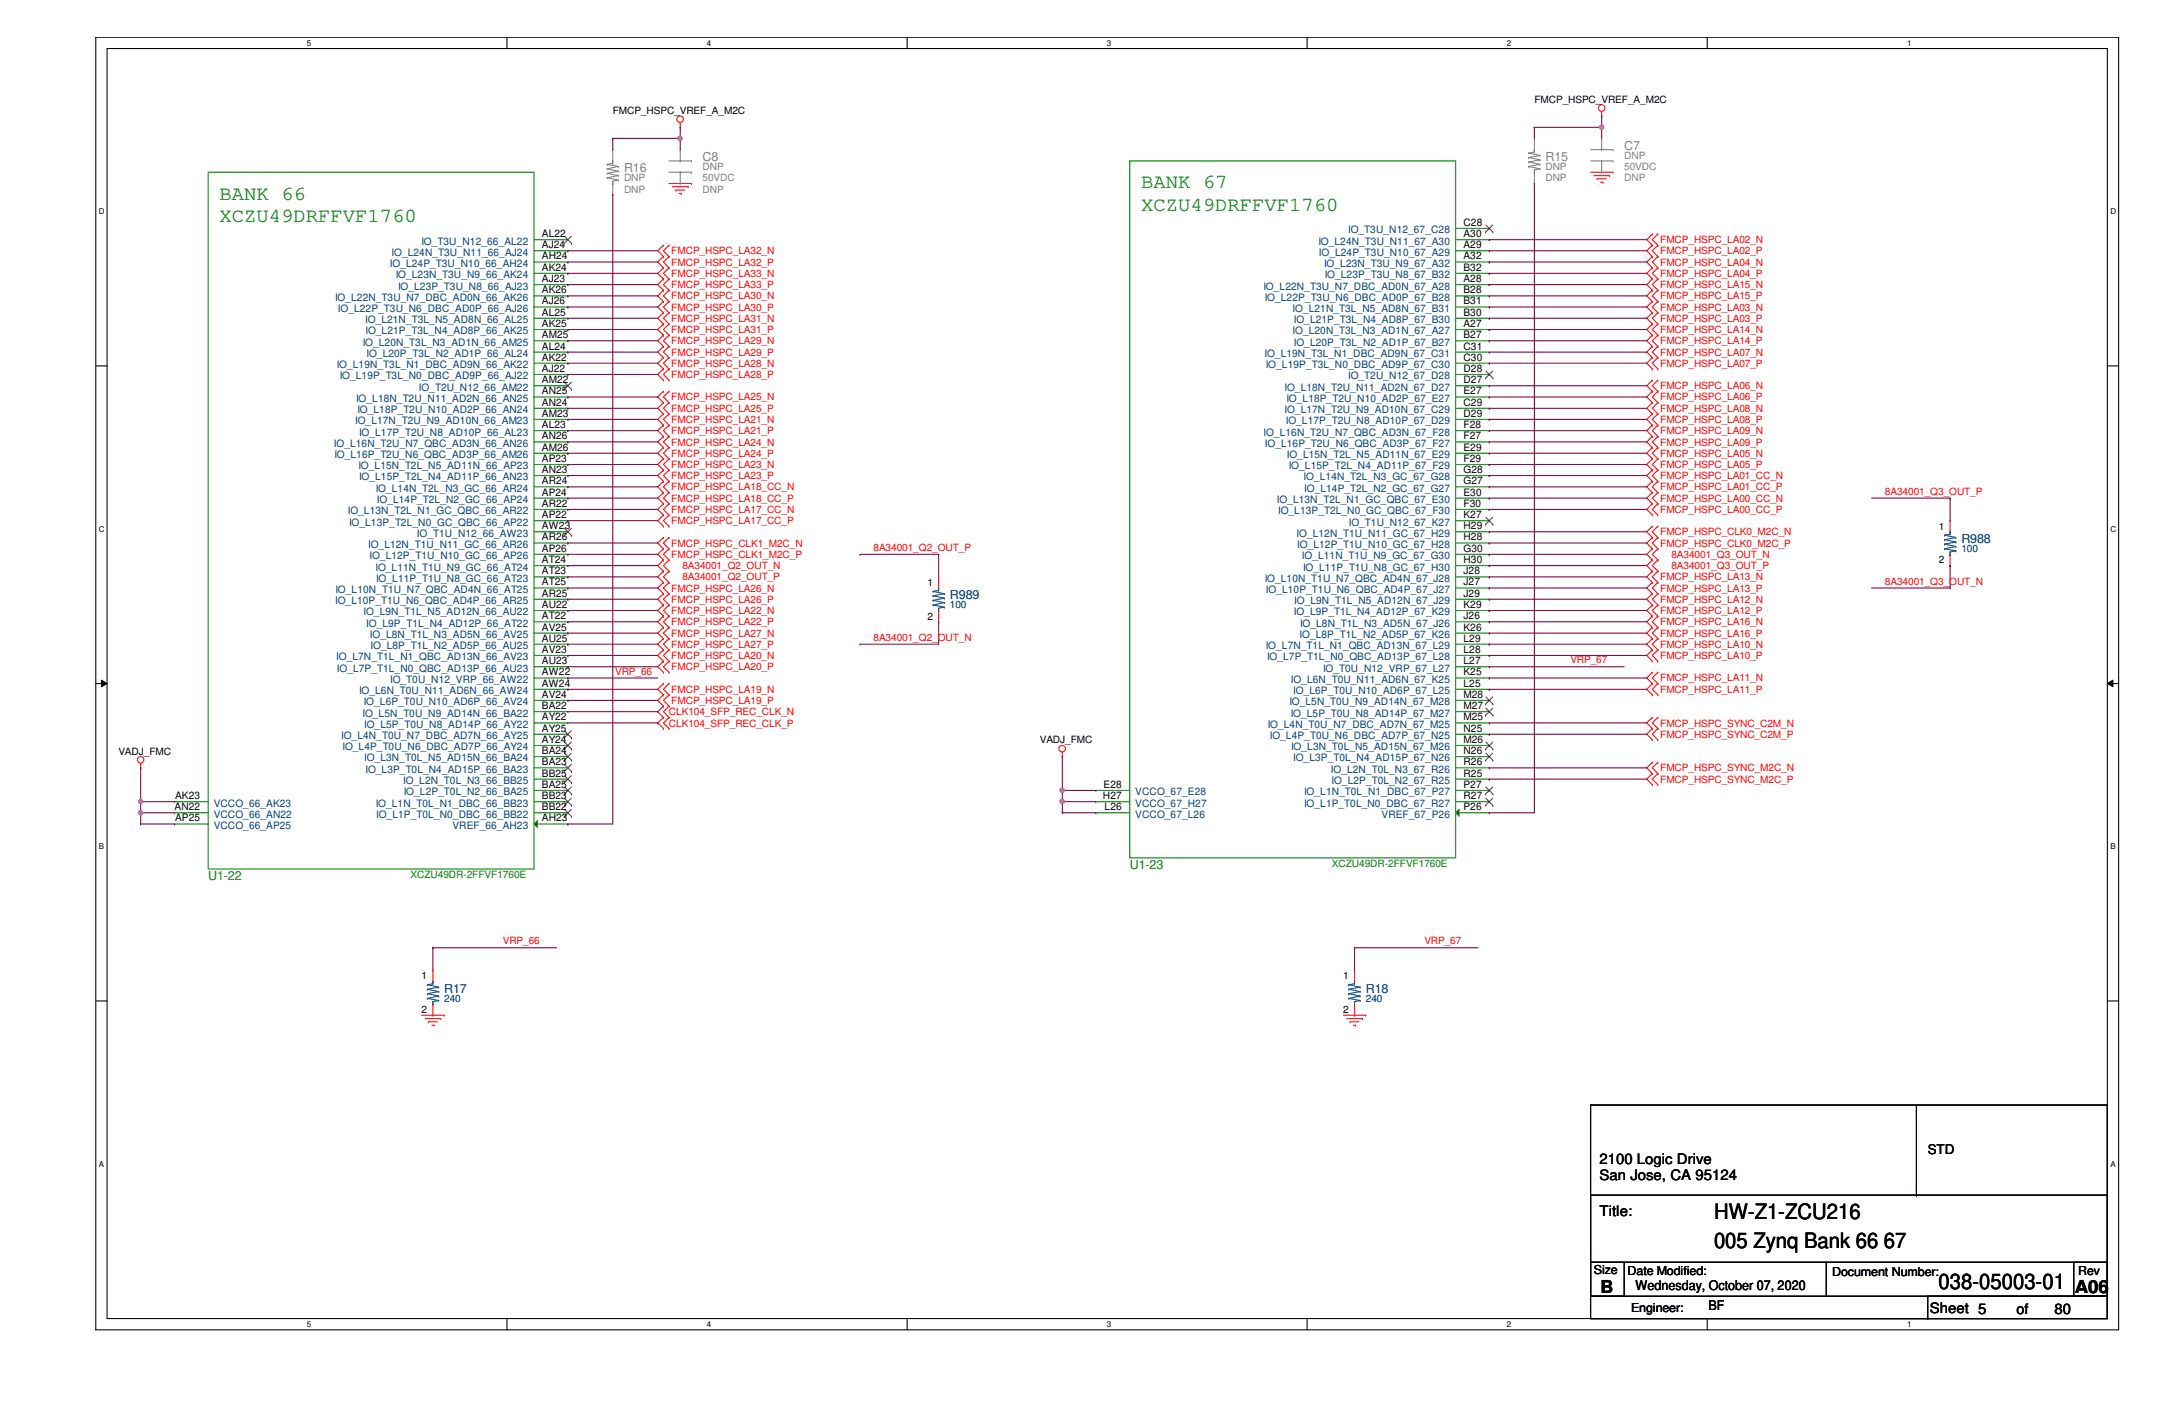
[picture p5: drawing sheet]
<svg xmlns="http://www.w3.org/2000/svg" width="432mm" height="279mm" viewBox="0 0 432 279" stroke-linecap="round" stroke-linejoin="round" font-family="sans-serif">
<defs><g id="words">
<g font-size="4.2">
<text x="340.9" y="242.4">HW-Z1-ZCU216</text>
<text x="340.9" y="248.2">005 Zynq Bank 66 67</text>
<text x="385.6" y="256.4">038-05003-01</text>
</g>
<g font-size="4" fill="#008000">
<text x="43.6" y="39.7">BANK 66</text>
<text x="226.9" y="41.9">XCZU49DRFFVF1760</text>
<text x="226.9" y="37.5">BANK 67</text>
<text x="43.6" y="44.2">XCZU49DRFFVF1760</text>
</g>
<g font-size="3.6">
<text x="318.3" y="257">B</text>
<text x="412.7" y="257">A06</text>
</g>
<g font-size="2.9">
<text x="318.1" y="231.5">2100 Logic Drive</text>
<text x="318.1" y="234.7">San Jose, CA 95124</text>
<text x="318.1" y="241.8">Title:</text>
<text x="383.8" y="261">Sheet 5</text>
<text x="401.1" y="261.2">of</text>
<text x="408.6" y="261.2">80</text>
</g>
<g font-size="2.7">
<text x="383.4" y="229.5">STD</text>
<text x="325.3" y="256.6">Wednesday, October 07, 2020</text>
<text x="339.8" y="260.6">BF</text>
</g>
<g font-size="2.5" fill="#808080">
<text x="323" y="29.8">C7</text>
<text x="124.1" y="34.2">R16</text>
<text x="139.7" y="32">C8</text>
<text x="307.4" y="32">R15</text>
</g>
<g font-size="2.5" fill="#000080">
<text x="390.1" y="108">R988</text>
<text x="188.9" y="119.2">R989</text>
<text x="88.3" y="197.4">R17</text>
<text x="271.7" y="197.4">R18</text>
</g>
<g font-size="2.5" fill="#008000">
<text x="224.7" y="172.8">U1-23</text>
<text x="41.4" y="175">U1-22</text>
</g>
<g font-size="2.5">
<text x="317" y="253.3">Size</text>
<text x="323.7" y="253.5">Date Modified:</text>
<text x="364.4" y="253.7">Document Number:</text>
<text x="413.3" y="253.5">Rev</text>
<text x="324.4" y="260.9">Engineer:</text>
</g>
<g font-size="2">
<text x="121.9" y="22.6">FMCP_HSPC_VREF_A_M2C</text>
<text x="305.2" y="20.4">FMCP_HSPC_VREF_A_M2C</text>
<text x="107.8" y="47.2">AL22</text>
<text x="291.1" y="44.9">C28</text>
<text x="291.1" y="47.2">A30</text>
<text x="107.8" y="49.4">AJ24</text>
<text x="107.8" y="51.6">AH24</text>
<text x="107.8" y="53.8">AK24</text>
<text x="291.1" y="49.4">A29</text>
<text x="291.1" y="51.6">A32</text>
<text x="291.1" y="53.8">B32</text>
<text x="107.8" y="56.1">AJ23</text>
<text x="107.8" y="58.3">AK26</text>
<text x="291.1" y="56.1">A28</text>
<text x="291.1" y="58.3">B28</text>
<text x="107.8" y="60.5">AJ26</text>
<text x="107.8" y="62.8">AL25</text>
<text x="107.8" y="65">AK25</text>
<text x="291.1" y="60.5">B31</text>
<text x="291.1" y="62.8">B30</text>
<text x="291.1" y="65">A27</text>
<text x="107.8" y="67.3">AM25</text>
<text x="107.8" y="69.5">AL24</text>
<text x="107.8" y="71.7">AK22</text>
<text x="291.1" y="67.3">B27</text>
<text x="291.1" y="69.5">C31</text>
<text x="291.1" y="71.7">C30</text>
<text x="107.8" y="74">AJ22</text>
<text x="107.8" y="76.2">AM22</text>
<text x="291.1" y="74">D28</text>
<text x="291.1" y="76.2">D27</text>
<text x="107.8" y="78.4">AN25</text>
<text x="107.8" y="80.7">AN24</text>
<text x="107.8" y="82.9">AM23</text>
<text x="291.1" y="78.4">E27</text>
<text x="291.1" y="80.7">C29</text>
<text x="291.1" y="82.9">D29</text>
<text x="107.8" y="85.1">AL23</text>
<text x="107.8" y="87.4">AN26</text>
<text x="107.8" y="89.6">AM26</text>
<text x="291.1" y="85.1">F28</text>
<text x="291.1" y="87.4">F27</text>
<text x="291.1" y="89.6">E29</text>
<text x="107.8" y="91.9">AP23</text>
<text x="107.8" y="94.1">AN23</text>
<text x="291.1" y="91.9">F29</text>
<text x="291.1" y="94.1">G28</text>
<text x="107.8" y="96.3">AR24</text>
<text x="107.8" y="98.6">AP24</text>
<text x="107.8" y="100.8">AR22</text>
<text x="291.1" y="96.3">G27</text>
<text x="291.1" y="98.6">E30</text>
<text x="291.1" y="100.8">F30</text>
<text x="107.8" y="103">AP22</text>
<text x="107.8" y="105.2">AW23</text>
<text x="107.8" y="107.5">AR26</text>
<text x="291.1" y="103">K27</text>
<text x="291.1" y="105.2">H29</text>
<text x="291.1" y="107.5">H28</text>
<text x="385.6" y="105.4">1</text>
<text x="107.8" y="109.7">AP26</text>
<text x="107.8" y="112">AT24</text>
<text x="291.1" y="109.7">G30</text>
<text x="291.1" y="112">H30</text>
<text x="385.6" y="112.1">2</text>
<text x="107.8" y="114.2">AT23</text>
<text x="107.8" y="116.4">AT25</text>
<text x="107.8" y="118.7">AR25</text>
<text x="184.4" y="116.5">1</text>
<text x="291.1" y="114.2">J28</text>
<text x="291.1" y="116.4">J27</text>
<text x="291.1" y="118.7">J29</text>
<text x="107.8" y="120.9">AU22</text>
<text x="107.8" y="123.1">AT22</text>
<text x="107.8" y="125.4">AV25</text>
<text x="184.4" y="123.2">2</text>
<text x="291.1" y="120.9">K29</text>
<text x="291.1" y="123.1">J26</text>
<text x="291.1" y="125.4">K26</text>
<text x="107.8" y="127.6">AU25</text>
<text x="107.8" y="129.8">AV23</text>
<text x="291.1" y="127.6">L29</text>
<text x="291.1" y="129.8">L28</text>
<text x="107.8" y="132.1">AU23</text>
<text x="107.8" y="134.3">AW22</text>
<text x="107.8" y="136.6">AW24</text>
<text x="291.1" y="132.1">L27</text>
<text x="291.1" y="134.3">K25</text>
<text x="291.1" y="136.6">L25</text>
<text x="107.8" y="138.8">AV24</text>
<text x="107.8" y="141">BA22</text>
<text x="107.8" y="143.3">AY22</text>
<text x="291.1" y="138.8">M28</text>
<text x="291.1" y="141">M27</text>
<text x="291.1" y="143.3">M25</text>
<text x="107.8" y="145.5">AY25</text>
<text x="107.8" y="147.7">AY24</text>
<text x="107.8" y="149.9">BA24</text>
<text x="206.8" y="147.8">VADJ_FMC</text>
<text x="291.1" y="145.5">N25</text>
<text x="291.1" y="147.7">M26</text>
<text x="291.1" y="149.9">N26</text>
<text x="23.5" y="150.1">VADJ_FMC</text>
<text x="107.8" y="152.2">BA23</text>
<text x="107.8" y="154.4">BB25</text>
<text x="291.1" y="152.2">R26</text>
<text x="291.1" y="154.4">R25</text>
<text x="34.7" y="161.1">AN22</text>
<text x="34.8" y="158.9">AK23</text>
<text x="107.8" y="156.7">BA25</text>
<text x="107.8" y="158.9">BB23</text>
<text x="107.8" y="161.1">BB22</text>
<text x="219.4" y="158.9">H27</text>
<text x="219.5" y="156.7">E28</text>
<text x="219.7" y="161.1">L26</text>
<text x="291.1" y="156.7">P27</text>
<text x="291.1" y="158.9">R27</text>
<text x="291.1" y="161.1">P26</text>
<text x="34.8" y="163.4">AP25</text>
<text x="107.8" y="163.4">AH23</text>
<text x="83.9" y="194.8">1</text>
<text x="267.2" y="194.8">1</text>
<text x="83.9" y="201.5">2</text>
<text x="267.2" y="201.5">2</text>
</g>
<g font-size="2" fill="#808080">
<text x="139.7" y="33.8">DNP</text>
<text x="307.4" y="33.8">DNP</text>
<text x="323" y="31.6">DNP</text>
<text x="323" y="33.8">50VDC</text>
<text x="124.1" y="36.1">DNP</text>
<text x="124.1" y="38.3">DNP</text>
<text x="139.7" y="36.1">50VDC</text>
<text x="139.7" y="38.3">DNP</text>
<text x="307.4" y="36.1">DNP</text>
<text x="323" y="36.1">DNP</text>
</g>
<g font-size="2" fill="#004080">
<text x="268.1" y="46.4">IO_T3U_N12_67_C28</text>
<text x="77.6" y="53.1">IO_L24P_T3U_N10_66_AH24</text>
<text x="77.9" y="50.8">IO_L24N_T3U_N11_66_AJ24</text>
<text x="83.8" y="48.6">IO_T3U_N12_66_AL22</text>
<text x="262.2" y="48.6">IO_L24N_T3U_N11_67_A30</text>
<text x="262.3" y="50.8">IO_L24P_T3U_N10_67_A29</text>
<text x="263.4" y="53.1">IO_L23N_T3U_N9_67_A32</text>
<text x="66.6" y="59.8">IO_L22N_T3U_N7_DBC_AD0N_66_AK26</text>
<text x="78.7" y="55.3">IO_L23N_T3U_N9_66_AK24</text>
<text x="79.2" y="57.6">IO_L23P_T3U_N8_66_AJ23</text>
<text x="251.3" y="57.6">IO_L22N_T3U_N7_DBC_AD0N_67_A28</text>
<text x="251.5" y="59.8">IO_L22P_T3U_N6_DBC_AD0P_67_B28</text>
<text x="263.5" y="55.3">IO_L23P_T3U_N8_67_B32</text>
<text x="67.2" y="62">IO_L22P_T3U_N6_DBC_AD0P_66_AJ26</text>
<text x="72.6" y="64.3">IO_L21N_T3L_N5_AD8N_66_AL25</text>
<text x="257.1" y="62">IO_L21N_T3L_N5_AD8N_67_B31</text>
<text x="257.3" y="64.3">IO_L21P_T3L_N4_AD8P_67_B30</text>
<text x="72.1" y="68.7">IO_L20N_T3L_N3_AD1N_66_AM25</text>
<text x="72.7" y="66.5">IO_L21P_T3L_N4_AD8P_66_AK25</text>
<text x="72.9" y="71">IO_L20P_T3L_N2_AD1P_66_AL24</text>
<text x="251.5" y="71">IO_L19N_T3L_N1_DBC_AD9N_67_C31</text>
<text x="257.1" y="66.5">IO_L20N_T3L_N3_AD1N_67_A27</text>
<text x="257.3" y="68.7">IO_L20P_T3L_N2_AD1P_67_B27</text>
<text x="67" y="73.2">IO_L19N_T3L_N1_DBC_AD9N_66_AK22</text>
<text x="67.6" y="75.4">IO_L19P_T3L_N0_DBC_AD9P_66_AJ22</text>
<text x="83.3" y="77.7">IO_T2U_N12_66_AM22</text>
<text x="251.8" y="73.2">IO_L19P_T3L_N0_DBC_AD9P_67_C30</text>
<text x="255.5" y="77.7">IO_L18N_T2U_N11_AD2N_67_D27</text>
<text x="268.1" y="75.4">IO_T2U_N12_67_D28</text>
<text x="70.8" y="79.9">IO_L18N_T2U_N11_AD2N_66_AN25</text>
<text x="71.1" y="82.2">IO_L18P_T2U_N10_AD2P_66_AN24</text>
<text x="255.5" y="82.2">IO_L17N_T2U_N9_AD10N_67_C29</text>
<text x="255.9" y="79.9">IO_L18P_T2U_N10_AD2P_67_E27</text>
<text x="66.4" y="88.9">IO_L16N_T2U_N7_QBC_AD3N_66_AN26</text>
<text x="70.7" y="84.4">IO_L17N_T2U_N9_AD10N_66_AM23</text>
<text x="71.4" y="86.6">IO_L17P_T2U_N8_AD10P_66_AL23</text>
<text x="251.3" y="86.6">IO_L16N_T2U_N7_QBC_AD3N_67_F28</text>
<text x="251.6" y="88.9">IO_L16P_T2U_N6_QBC_AD3P_67_F27</text>
<text x="255.7" y="84.4">IO_L17P_T2U_N8_AD10P_67_D29</text>
<text x="66.5" y="91.1">IO_L16P_T2U_N6_QBC_AD3P_66_AM26</text>
<text x="71.3" y="93.3">IO_L15N_T2L_N5_AD11N_66_AP23</text>
<text x="71.4" y="95.5">IO_L15P_T2L_N4_AD11P_66_AN23</text>
<text x="255.9" y="91.1">IO_L15N_T2L_N5_AD11N_67_E29</text>
<text x="256.3" y="93.3">IO_L15P_T2L_N4_AD11P_67_F29</text>
<text x="259.3" y="95.5">IO_L14N_T2L_N3_GC_67_G28</text>
<text x="74.7" y="97.8">IO_L14N_T2L_N3_GC_66_AR24</text>
<text x="75" y="100">IO_L14P_T2L_N2_GC_66_AP24</text>
<text x="254" y="100">IO_L13N_T2L_N1_GC_QBC_67_E30</text>
<text x="259.4" y="97.8">IO_L14P_T2L_N2_GC_67_G27</text>
<text x="69.2" y="102.3">IO_L13N_T2L_N1_GC_QBC_66_AR22</text>
<text x="69.4" y="104.5">IO_L13P_T2L_N0_GC_QBC_66_AP22</text>
<text x="82.9" y="106.7">IO_T1U_N12_66_AW23</text>
<text x="254.2" y="102.3">IO_L13P_T2L_N0_GC_QBC_67_F30</text>
<text x="257.9" y="106.7">IO_L12N_T1U_N11_GC_67_H29</text>
<text x="268.3" y="104.5">IO_T1U_N12_67_K27</text>
<text x="73.2" y="109">IO_L12N_T1U_N11_GC_66_AR26</text>
<text x="73.5" y="111.2">IO_L12P_T1U_N10_GC_66_AP26</text>
<text x="74.7" y="113.5">IO_L11N_T1U_N9_GC_66_AT24</text>
<text x="258" y="109">IO_L12P_T1U_N10_GC_67_H28</text>
<text x="259" y="111.2">IO_L11N_T1U_N9_GC_67_G30</text>
<text x="259.2" y="113.5">IO_L11P_T1U_N8_GC_67_H30</text>
<text x="66.7" y="117.9">IO_L10N_T1U_N7_QBC_AD4N_66_AT25</text>
<text x="74.8" y="115.7">IO_L11P_T1U_N8_GC_66_AT23</text>
<text x="251.5" y="115.7">IO_L10N_T1U_N7_QBC_AD4N_67_J28</text>
<text x="251.8" y="117.9">IO_L10P_T1U_N6_QBC_AD4P_67_J27</text>
<text x="66.7" y="120.1">IO_L10P_T1U_N6_QBC_AD4P_66_AR25</text>
<text x="72.3" y="122.4">IO_L9N_T1L_N5_AD12N_66_AU22</text>
<text x="72.9" y="124.6">IO_L9P_T1L_N4_AD12P_66_AT22</text>
<text x="257.3" y="122.4">IO_L9P_T1L_N4_AD12P_67_K29</text>
<text x="257.4" y="120.1">IO_L9N_T1L_N5_AD12N_67_J29</text>
<text x="258.6" y="124.6">IO_L8N_T1L_N3_AD5N_67_J26</text>
<text x="66.9" y="131.3">IO_L7N_T1L_N1_QBC_AD13N_66_AV23</text>
<text x="73.6" y="126.9">IO_L8N_T1L_N3_AD5N_66_AV25</text>
<text x="73.7" y="129.1">IO_L8P_T1L_N2_AD5P_66_AU25</text>
<text x="251.8" y="129.1">IO_L7N_T1L_N1_QBC_AD13N_67_L29</text>
<text x="252" y="131.3">IO_L7P_T1L_N0_QBC_AD13P_67_L28</text>
<text x="258.5" y="126.9">IO_L8P_T1L_N2_AD5P_67_K26</text>
<text x="67" y="133.6">IO_L7P_T1L_N0_QBC_AD13P_66_AU23</text>
<text x="77.6" y="135.8">IO_T0U_N12_VRP_66_AW22</text>
<text x="256.8" y="135.8">IO_L6N_T0U_N11_AD6N_67_K25</text>
<text x="263.1" y="133.6">IO_T0U_N12_VRP_67_L27</text>
<text x="71.4" y="138">IO_L6N_T0U_N11_AD6N_66_AW24</text>
<text x="72.1" y="142.5">IO_L5N_T0U_N9_AD14N_66_BA22</text>
<text x="72.3" y="140.2">IO_L6P_T0U_N10_AD6P_66_AV24</text>
<text x="256.5" y="140.2">IO_L5N_T0U_N9_AD14N_67_M28</text>
<text x="256.7" y="142.5">IO_L5P_T0U_N8_AD14P_67_M27</text>
<text x="257.2" y="138">IO_L6P_T0U_N10_AD6P_67_L25</text>
<text x="67.9" y="147">IO_L4N_T0U_N7_DBC_AD7N_66_AY25</text>
<text x="68.1" y="149.2">IO_L4P_T0U_N6_DBC_AD7P_66_AY24</text>
<text x="72.4" y="144.7">IO_L5P_T0U_N8_AD14P_66_AY22</text>
<text x="252.1" y="144.7">IO_L4N_T0U_N7_DBC_AD7N_67_M25</text>
<text x="252.6" y="147">IO_L4P_T0U_N6_DBC_AD7P_67_N25</text>
<text x="256.8" y="149.2">IO_L3N_T0L_N5_AD15N_67_M26</text>
<text x="72.4" y="151.4">IO_L3N_T0L_N5_AD15N_66_BA24</text>
<text x="72.7" y="153.7">IO_L3P_T0L_N4_AD15P_66_BA23</text>
<text x="80.2" y="155.9">IO_L2N_T0L_N3_66_BB25</text>
<text x="257.2" y="151.4">IO_L3P_T0L_N4_AD15P_67_N26</text>
<text x="264.7" y="153.7">IO_L2N_T0L_N3_67_R26</text>
<text x="264.8" y="155.9">IO_L2P_T0L_N2_67_R25</text>
<text x="42.5" y="160.4">VCCO_66_AK23</text>
<text x="74.7" y="160.4">IO_L1N_T0L_N1_DBC_66_BB23</text>
<text x="80.3" y="158.2">IO_L2P_T0L_N2_66_BA25</text>
<text x="225.8" y="158.2">VCCO_67_E28</text>
<text x="225.8" y="160.4">VCCO_67_H27</text>
<text x="259.4" y="158.2">IO_L1N_T0L_N1_DBC_67_P27</text>
<text x="259.4" y="160.4">IO_L1P_T0L_N0_DBC_67_R27</text>
<text x="42.5" y="162.6">VCCO_66_AN22</text>
<text x="42.5" y="164.8">VCCO_66_AP25</text>
<text x="74.8" y="162.6">IO_L1P_T0L_N0_DBC_66_BB22</text>
<text x="90" y="164.8">VREF_66_AH23</text>
<text x="225.8" y="162.6">VCCO_67_L26</text>
<text x="274.8" y="162.6">VREF_67_P26</text>
</g>
<g font-size="2" fill="#f00">
<text x="133.5" y="52.8">FMCP_HSPC_LA32_P</text>
<text x="133.5" y="50.6">FMCP_HSPC_LA32_N</text>
<text x="330.2" y="48.3">FMCP_HSPC_LA02_N</text>
<text x="330.2" y="50.6">FMCP_HSPC_LA02_P</text>
<text x="330.2" y="52.8">FMCP_HSPC_LA04_N</text>
<text x="133.5" y="59.5">FMCP_HSPC_LA30_N</text>
<text x="133.5" y="57.3">FMCP_HSPC_LA33_P</text>
<text x="133.5" y="55.1">FMCP_HSPC_LA33_N</text>
<text x="330.2" y="55.1">FMCP_HSPC_LA04_P</text>
<text x="330.2" y="57.3">FMCP_HSPC_LA15_N</text>
<text x="330.2" y="59.5">FMCP_HSPC_LA15_P</text>
<text x="133.5" y="64">FMCP_HSPC_LA31_N</text>
<text x="133.5" y="61.8">FMCP_HSPC_LA30_P</text>
<text x="330.2" y="61.8">FMCP_HSPC_LA03_N</text>
<text x="330.2" y="64">FMCP_HSPC_LA03_P</text>
<text x="133.5" y="70.7">FMCP_HSPC_LA29_P</text>
<text x="133.5" y="68.5">FMCP_HSPC_LA29_N</text>
<text x="133.5" y="66.3">FMCP_HSPC_LA31_P</text>
<text x="330.2" y="66.3">FMCP_HSPC_LA14_N</text>
<text x="330.2" y="68.5">FMCP_HSPC_LA14_P</text>
<text x="330.2" y="70.7">FMCP_HSPC_LA07_N</text>
<text x="133.5" y="72.9">FMCP_HSPC_LA28_N</text>
<text x="133.5" y="75.2">FMCP_HSPC_LA28_P</text>
<text x="330.2" y="72.9">FMCP_HSPC_LA07_P</text>
<text x="330.2" y="77.4">FMCP_HSPC_LA06_N</text>
<text x="133.5" y="81.9">FMCP_HSPC_LA25_P</text>
<text x="133.5" y="79.6">FMCP_HSPC_LA25_N</text>
<text x="330.2" y="79.6">FMCP_HSPC_LA06_P</text>
<text x="330.2" y="81.9">FMCP_HSPC_LA08_N</text>
<text x="133.5" y="84.1">FMCP_HSPC_LA21_N</text>
<text x="133.5" y="88.6">FMCP_HSPC_LA24_N</text>
<text x="133.5" y="86.4">FMCP_HSPC_LA21_P</text>
<text x="330.2" y="84.1">FMCP_HSPC_LA08_P</text>
<text x="330.2" y="86.4">FMCP_HSPC_LA09_N</text>
<text x="330.2" y="88.6">FMCP_HSPC_LA09_P</text>
<text x="133.5" y="95.3">FMCP_HSPC_LA23_P</text>
<text x="133.5" y="93">FMCP_HSPC_LA23_N</text>
<text x="133.5" y="90.8">FMCP_HSPC_LA24_P</text>
<text x="330.2" y="90.8">FMCP_HSPC_LA05_N</text>
<text x="330.2" y="93">FMCP_HSPC_LA05_P</text>
<text x="330.2" y="95.3">FMCP_HSPC_LA01_CC_N</text>
<text x="133.5" y="102">FMCP_HSPC_LA17_CC_N</text>
<text x="133.5" y="97.5">FMCP_HSPC_LA18_CC_N</text>
<text x="133.5" y="99.8">FMCP_HSPC_LA18_CC_P</text>
<text x="330.2" y="99.8">FMCP_HSPC_LA00_CC_N</text>
<text x="330.2" y="102">FMCP_HSPC_LA00_CC_P</text>
<text x="330.2" y="97.5">FMCP_HSPC_LA01_CC_P</text>
<text x="374.9" y="98.4">8A34001_Q3_OUT_P</text>
<text x="133.5" y="104.2">FMCP_HSPC_LA17_CC_P</text>
<text x="330.2" y="106.5">FMCP_HSPC_CLK0_M2C_N</text>
<text x="133.5" y="108.7">FMCP_HSPC_CLK1_M2C_N</text>
<text x="133.5" y="111">FMCP_HSPC_CLK1_M2C_P</text>
<text x="135.7" y="113.2">8A34001_Q2_OUT_N</text>
<text x="173.7" y="109.6">8A34001_Q2_OUT_P</text>
<text x="330.2" y="108.7">FMCP_HSPC_CLK0_M2C_P</text>
<text x="332.4" y="113.2">8A34001_Q3_OUT_P</text>
<text x="332.4" y="111">8A34001_Q3_OUT_N</text>
<text x="133.5" y="117.6">FMCP_HSPC_LA26_N</text>
<text x="133.5" y="119.9">FMCP_HSPC_LA26_P</text>
<text x="135.7" y="115.4">8A34001_Q2_OUT_P</text>
<text x="330.2" y="115.4">FMCP_HSPC_LA13_N</text>
<text x="330.2" y="117.6">FMCP_HSPC_LA13_P</text>
<text x="330.2" y="119.9">FMCP_HSPC_LA12_N</text>
<text x="374.9" y="116.2">8A34001_Q3_OUT_N</text>
<text x="133.5" y="122.1">FMCP_HSPC_LA22_N</text>
<text x="133.5" y="124.3">FMCP_HSPC_LA22_P</text>
<text x="330.2" y="122.1">FMCP_HSPC_LA12_P</text>
<text x="330.2" y="124.3">FMCP_HSPC_LA16_N</text>
<text x="133.5" y="128.8">FMCP_HSPC_LA27_P</text>
<text x="133.5" y="126.6">FMCP_HSPC_LA27_N</text>
<text x="133.5" y="131.1">FMCP_HSPC_LA20_N</text>
<text x="173.7" y="127.4">8A34001_Q2_OUT_N</text>
<text x="312.3" y="131.9">VRP_67</text>
<text x="330.2" y="126.6">FMCP_HSPC_LA16_P</text>
<text x="330.2" y="128.8">FMCP_HSPC_LA10_N</text>
<text x="330.2" y="131.1">FMCP_HSPC_LA10_P</text>
<text x="122.3" y="134.2">VRP_66</text>
<text x="133.5" y="137.8">FMCP_HSPC_LA19_N</text>
<text x="133.5" y="133.3">FMCP_HSPC_LA20_P</text>
<text x="330.2" y="135.5">FMCP_HSPC_LA11_N</text>
<text x="330.2" y="137.8">FMCP_HSPC_LA11_P</text>
<text x="133.1" y="142.2">CLK104_SFP_REC_CLK_N</text>
<text x="133.5" y="140">FMCP_HSPC_LA19_P</text>
<text x="133.1" y="144.5">CLK104_SFP_REC_CLK_P</text>
<text x="330.2" y="144.5">FMCP_HSPC_SYNC_C2M_N</text>
<text x="330.2" y="146.7">FMCP_HSPC_SYNC_C2M_P</text>
<text x="330.2" y="153.4">FMCP_HSPC_SYNC_M2C_N</text>
<text x="330.2" y="155.7">FMCP_HSPC_SYNC_M2C_P</text>
<text x="100" y="187.8">VRP_66</text>
<text x="283.3" y="187.8">VRP_67</text>
</g>
<g font-size="2" fill="#000080">
<text x="390.1" y="109.8">100</text>
<text x="188.9" y="121">100</text>
<text x="88.3" y="199.2">240</text>
<text x="271.7" y="199.2">240</text>
</g>
<g font-size="2" fill="#008000">
<text x="264.9" y="172.4">XCZU49DR-2FFVF1760E</text>
<text x="81.7" y="174.6">XCZU49DR-2FFVF1760E</text>
</g>
<g font-size="1.6">
<text x="61" y="9.1">5</text>
<text x="140.6" y="9.1">4</text>
<text x="220.2" y="9.1">3</text>
<text x="299.7" y="9.1">2</text>
<text x="379.3" y="9.1">1</text>
<text x="19.6" y="42.6">D</text>
<text x="419.7" y="42.6">D</text>
<text x="19.6" y="105.7">C</text>
<text x="419.7" y="105.7">C</text>
<text x="19.6" y="168.9">B</text>
<text x="419.7" y="168.9">B</text>
<text x="19.6" y="232">A</text>
<text x="419.7" y="232">A</text>
<text x="61" y="263.9">5</text>
<text x="140.6" y="263.9">4</text>
<text x="220.2" y="263.9">3</text>
<text x="299.7" y="263.9">2</text>
<text x="379.3" y="263.9">1</text>
</g>
</g></defs>
<path d="M19.1 7.4h402.3v257.1h-402.3zM21.3 9.7h397.8v252.5h-397.8z" fill="none" stroke="#000" stroke-width=".21"/>
<g fill="#fff">
<path d="M61 7.7h.9v1.7h-.9z"/>
<path d="M61 262.5h.9v1.7h-.9z"/>
</g>
<path d="M100.8 7.4v2.3M100.8 262.2v2.3" fill="none" stroke="#000" stroke-width=".21"/>
<g fill="#fff">
<path d="M140.6 7.7h.9v1.7h-.9z"/>
<path d="M140.6 262.5h.9v1.7h-.9z"/>
</g>
<path d="M180.4 7.4v2.3M180.4 262.2v2.3" fill="none" stroke="#000" stroke-width=".21"/>
<g fill="#fff">
<path d="M220.2 7.7h.9v1.7h-.9z"/>
<path d="M220.2 262.5h.9v1.7h-.9z"/>
</g>
<path d="M260 7.4v2.3M260 262.2v2.3" fill="none" stroke="#000" stroke-width=".21"/>
<g fill="#fff">
<path d="M299.7 7.7h.9v1.7h-.9z"/>
<path d="M299.7 262.5h.9v1.7h-.9z"/>
</g>
<path d="M339.6 7.4v2.3M339.6 262.2v2.3" fill="none" stroke="#000" stroke-width=".21"/>
<g fill="#fff">
<path d="M379.3 7.7h.9v1.7h-.9z"/>
<path d="M379.3 262.5h.9v1.7h-.9z"/>
<path d="M19.6 41.2h1.2v1.8h-1.2z"/>
<path d="M419.7 41.2h1.2v1.8h-1.2z"/>
<path d="M19.6 104.3h1.2v1.8h-1.2z"/>
<path d="M419.7 104.3h1.2v1.8h-1.2z"/>
</g>
<path d="M19.1 72.8h2.2M419.1 72.8h2.3" fill="none" stroke="#000" stroke-width=".21"/>
<g fill="#fff">
<path d="M19.6 167.5h1.1v1.7h-1.1z"/>
<path d="M419.7 167.5h1.1v1.7h-1.1z"/>
</g>
<path d="M19.1 135.9h2.2M419.1 135.9h2.3" fill="none" stroke="#000" stroke-width=".21"/>
<path d="M20.2 135.3l1.1 .6-1.1 .7zM419.1 135.9l1.1-.6v1.3z" fill="#000"/>
<path d="M20.2 135.3l1.1 .6-1.1 .7zM419.1 135.9l1.1-.6v1.3z" fill="none" stroke="#000" stroke-width=".2"/>
<g fill="#fff">
<path d="M19.6 230.6h1.1v1.8h-1.1z"/>
<path d="M419.7 230.6h1.1v1.8h-1.1z"/>
</g>
<g fill="none" stroke="#000" stroke-width=".21">
<path d="M19.1 199.1h2.2M419.1 199.1h2.3M316.4 219.8h102.7v42.4h-102.7zM381.2 219.8v17.9M316.4 237.7h102.7v13.3h-102.7zM381.2 237.7h.1M316.4 251h46.9v6.8h-46.9zM316.4 251h6.6v6.8h-6.6zM363.3 251h55.8v6.8h-55.8zM383.4 257.8h35.7v4.4h-35.7zM412.5 251h6.6v6.8h-6.6zM316.4 262.2h67"/>
<path d="M383.4 262.2h.1"/>
</g>
<g fill="none" stroke="#f00" stroke-width=".21">
<path d="M133.1 36.5h4.4M133.7 37.1h3.2M134.4 37.8h.1M134.4 37.8h1.8M135.1 38.5h.4M135.3 25.3h.1M135.3 24.4v.9M135.5 38.5h.1M136.9 37.1h.1M137.5 36.5h.1M316.4 34.2h4.4M317 34.9h3.1"/>
<path d="M317.7 35.6h.1M317.7 35.6h1.8M318.3 36.2h.5M318.6 23.1h.1M318.6 22.2v.9M318.8 36.2h.1M320.1 34.9h.1M320.8 34.2h.1M132 59.9h.1M132 57.7h.1M132 55.5h.1M132 53.3h.1"/>
<path d="M132 51h.1M132 48.8h.1M132 59.9l-1.2 1.1 1.2 1.2M132 57.7l-1.2 1.1 1.2 1.1M132 55.5l-1.2 1.1 1.2 1.1M132 53.3l-1.2 1.1 1.2 1.1M132 51l-1.2 1.1 1.2 1.2M132 48.8l-1.2 1.1 1.2 1.1M133.1 59.9h.1M133.1 57.7h.1M133.1 55.5h.1M133.1 53.3h.1"/>
<path d="M133.1 51h.1M133.1 48.8h.1M133.1 59.9l-1.1 1.1 1.1 1.2M133.1 57.7l-1.1 1.1 1.1 1.1M133.1 55.5l-1.1 1.1 1.1 1.1M133.1 53.3l-1.1 1.1 1.1 1.1M133.1 51l-1.1 1.1 1.1 1.2M133.1 48.8l-1.1 1.1 1.1 1.1M328.6 46.5h.1M328.6 48.8h.1M328.6 51h.1M328.6 53.3h.1"/>
<path d="M328.6 55.5h.1M328.6 57.7h.1M328.6 59.9h.1M328.6 46.5l-1.1 1.2 1.1 1.1M328.6 48.8l-1.1 1.1 1.1 1.1M328.6 51l-1.1 1.1 1.1 1.2M328.6 53.3l-1.1 1.1 1.1 1.1M328.6 55.5l-1.1 1.1 1.1 1.1M328.6 57.7l-1.1 1.1 1.1 1.1M328.6 59.9l-1.1 1.1 1.1 1.2M329.7 48.8h.1M329.7 46.5h.1"/>
<path d="M329.7 51h.1M329.7 53.3h.1M329.7 55.5h.1M329.7 57.7h.1M329.7 59.9h.1M329.7 46.5l-1.1 1.2 1.1 1.1M329.7 48.8l-1.1 1.1 1.1 1.1M329.7 51l-1.1 1.1 1.1 1.2M329.7 53.3l-1.1 1.1 1.1 1.1M329.7 55.5l-1.1 1.1 1.1 1.1M329.7 57.7l-1.1 1.1 1.1 1.1M329.7 59.9l-1.1 1.1 1.1 1.2"/>
<path d="M132 77.8h.1M132 71.1h.1M132 73.4h.1M132 75.6h.1M132 68.9h.1M132 66.6h.1M132 64.4h.1M132 62.2h.1M132 77.8l-1.2 1.2 1.2 1.1M132 71.1l-1.2 1.1 1.2 1.2M132 73.4l-1.2 1.1 1.2 1.1M132 68.9l-1.2 1.1 1.2 1.1"/>
<path d="M132 66.6l-1.2 1.2 1.2 1.1M132 64.4l-1.2 1.1 1.2 1.1M132 62.2l-1.2 1.1 1.2 1.1M133.1 77.8h.1M133.1 73.4h.1M133.1 71.1h.1M133.1 75.6h.1M133.1 68.9h.1M133.1 66.6h.1M133.1 64.4h.1M133.1 62.2h.1M133.1 77.8l-1.1 1.2 1.1 1.1"/>
<path d="M133.1 71.1l-1.1 1.1 1.1 1.2M133.1 73.4l-1.1 1.1 1.1 1.1M133.1 68.9l-1.1 1.1 1.1 1.1M133.1 66.6l-1.1 1.2 1.1 1.1M133.1 64.4l-1.1 1.1 1.1 1.1M133.1 62.2l-1.1 1.1 1.1 1.1M328.6 62.2h.1M328.6 64.4h.1M328.6 66.6h.1M328.6 68.9h.1M328.6 71.1h.1M328.6 73.4h.1"/>
<path d="M328.6 75.6h.1M328.6 77.8h.1M328.6 62.2l-1.1 1.1 1.1 1.1M328.6 64.4l-1.1 1.1 1.1 1.1M328.6 66.6l-1.1 1.2 1.1 1.1M328.6 68.9l-1.1 1.1 1.1 1.1M328.6 71.1l-1.1 1.1 1.1 1.2M328.6 75.6l-1.1 1.1 1.1 1.1M328.6 77.8l-1.1 1.2 1.1 1.1M329.7 62.2h.1M329.7 64.4h.1M329.7 66.6h.1"/>
<path d="M329.7 68.9h.1M329.7 71.1h.1M329.7 73.4h.1M329.7 77.8h.1M329.7 75.6h.1M329.7 62.2l-1.1 1.1 1.1 1.1M329.7 64.4l-1.1 1.1 1.1 1.1M329.7 66.6l-1.1 1.2 1.1 1.1M329.7 68.9l-1.1 1.1 1.1 1.1M329.7 71.1l-1.1 1.1 1.1 1.2M329.7 75.6l-1.1 1.1 1.1 1.1M329.7 77.8l-1.1 1.2 1.1 1.1"/>
<path d="M132 82.3h.1M132 84.5h.1M132 86.8h.1M132 89h.1M132 93.5h.1M132 95.7h.1M132 91.2h.1M132 80.1h.1M132 98h.1M132 82.3l-1.2 1.1 1.2 1.1M132 86.8l-1.2 1.1 1.2 1.1M132 93.5l-1.2 1.1 1.2 1.1"/>
<path d="M132 91.2l-1.2 1.2 1.2 1.1M132 80.1l-1.2 1.1 1.2 1.1M132 89l-1.2 1.1 1.2 1.1M132 84.5l-1.2 1.1 1.2 1.2M132 95.7l-1.2 1.1 1.2 1.2M132 98l-1.2 1.1 1.2 1.1M133.1 84.5h.1M133.1 82.3h.1M133.1 89h.1M133.1 86.8h.1M133.1 95.7h.1M133.1 93.5h.1"/>
<path d="M133.1 91.2h.1M133.1 80.1h.1M133.1 98h.1M133.1 82.3l-1.1 1.1 1.1 1.1M133.1 86.8l-1.1 1.1 1.1 1.1M133.1 93.5l-1.1 1.1 1.1 1.1M133.1 91.2l-1.1 1.2 1.1 1.1M133.1 80.1l-1.1 1.1 1.1 1.1M133.1 89l-1.1 1.1 1.1 1.1M133.1 84.5l-1.1 1.1 1.1 1.2M133.1 95.7l-1.1 1.1 1.1 1.2M133.1 98l-1.1 1.1 1.1 1.1"/>
<path d="M328.6 80.1h.1M328.6 82.3h.1M328.6 84.5h.1M328.6 86.8h.1M328.6 89h.1M328.6 91.2h.1M328.6 93.5h.1M328.6 98h.1M328.6 95.7h.1M328.6 80.1l-1.1 1.1 1.1 1.1M328.6 82.3l-1.1 1.1 1.1 1.1M328.6 84.5l-1.1 1.1 1.1 1.2"/>
<path d="M328.6 86.8l-1.1 1.1 1.1 1.1M328.6 89l-1.1 1.1 1.1 1.1M328.6 91.2l-1.1 1.2 1.1 1.1M328.6 98l-1.1 1.1 1.1 1.1M328.6 93.5l-1.1 1.1 1.1 1.1M328.6 95.7l-1.1 1.1 1.1 1.2M329.7 80.1h.1M329.7 82.3h.1M329.7 84.5h.1M329.7 86.8h.1M329.7 89h.1M329.7 91.2h.1"/>
<path d="M329.7 93.5h.1M329.7 98h.1M329.7 95.7h.1M329.7 80.1l-1.1 1.1 1.1 1.1M329.7 82.3l-1.1 1.1 1.1 1.1M329.7 84.5l-1.1 1.1 1.1 1.2M329.7 86.8l-1.1 1.1 1.1 1.1M329.7 89l-1.1 1.1 1.1 1.1M329.7 91.2l-1.1 1.2 1.1 1.1M329.7 98l-1.1 1.1 1.1 1.1M329.7 93.5l-1.1 1.1 1.1 1.1M329.7 95.7l-1.1 1.1 1.1 1.2"/>
<path d="M132 106.9h.1M132 109.1h.1M132 111.3h.1M132 115.8h.1M132 118.1h.1M132 113.6h.1M132 100.2h.1M132 102.4h.1M132 104.6h.1M132 106.9l-1.2 1.1 1.2 1.1M132 109.1l-1.2 1.1 1.2 1.1M132 115.8l-1.2 1.1 1.2 1.2"/>
<path d="M132 118.1l-1.2 1.1 1.2 1.1M132 111.3l-1.2 1.2 1.2 1.1M132 113.6l-1.2 1.1 1.2 1.1M132 100.2l-1.2 1.1 1.2 1.1M132 102.4l-1.2 1.1 1.2 1.1M133.1 109.1h.1M133.1 106.9h.1M133.1 111.3h.1M133.1 118.1h.1M133.1 115.8h.1M133.1 113.6h.1M133.1 102.4h.1"/>
<path d="M133.1 100.2h.1M133.1 104.6h.1M133.1 106.9l-1.1 1.1 1.1 1.1M133.1 109.1l-1.1 1.1 1.1 1.1M133.1 115.8l-1.1 1.1 1.1 1.2M133.1 118.1l-1.1 1.1 1.1 1.1M133.1 111.3l-1.1 1.2 1.1 1.1M133.1 113.6l-1.1 1.1 1.1 1.1M133.1 100.2l-1.1 1.1 1.1 1.1M133.1 102.4l-1.1 1.1 1.1 1.1M186.7 114.7h.1M186.7 114.7v2.2"/>
<path d="M328.6 104.6h.1M328.6 106.9h.1M328.6 109.1h.1M328.6 113.6h.1M328.6 115.8h.1M328.6 118.1h.1M328.6 100.2h.1M328.6 102.4h.1M328.6 111.3h.1M328.6 104.6l-1.1 1.1 1.1 1.2M328.6 106.9l-1.1 1.1 1.1 1.1M328.6 113.6l-1.1 1.1 1.1 1.1"/>
<path d="M328.6 115.8l-1.1 1.1 1.1 1.2M328.6 118.1l-1.1 1.1 1.1 1.1M328.6 100.2l-1.1 1.1 1.1 1.1M328.6 111.3l-1.1 1.2 1.1 1.1M328.6 109.1l-1.1 1.1 1.1 1.1M329.7 106.9h.1M329.7 104.6h.1M329.7 109.1h.1M329.7 115.8h.1M329.7 113.6h.1M329.7 118.1h.1M329.7 100.2h.1"/>
<path d="M329.7 102.4h.1M329.7 111.3h.1M329.7 104.6l-1.1 1.1 1.1 1.2M329.7 106.9l-1.1 1.1 1.1 1.1M329.7 113.6l-1.1 1.1 1.1 1.1M329.7 115.8l-1.1 1.1 1.1 1.2M329.7 118.1l-1.1 1.1 1.1 1.1M329.7 100.2l-1.1 1.1 1.1 1.1M329.7 111.3l-1.1 1.2 1.1 1.1M329.7 109.1l-1.1 1.1 1.1 1.1M132 138.2h.1M132 135.9h.1"/>
<path d="M132 120.3h.1M132 122.5h.1M132 131.5h.1M132 133.7h.1M132 124.8h.1M132 127h.1M132 129.2h.1M132 138.2l-1.2 1.1 1.2 1.1M132 135.9l-1.2 1.2 1.2 1.1M132 120.3l-1.2 1.1 1.2 1.1M132 131.5l-1.2 1.1 1.2 1.1M132 122.5l-1.2 1.2 1.2 1.1"/>
<path d="M132 127l-1.2 1.1 1.2 1.1M132 124.8l-1.2 1.1 1.2 1.1M132 129.2l-1.2 1.1 1.2 1.2M133.1 138.2h.1M133.1 135.9h.1M133.1 122.5h.1M133.1 120.3h.1M133.1 133.7h.1M133.1 131.5h.1M133.1 124.8h.1M133.1 129.2h.1M133.1 127h.1"/>
<path d="M133.1 138.2l-1.1 1.1 1.1 1.1M133.1 135.9l-1.1 1.2 1.1 1.1M133.1 120.3l-1.1 1.1 1.1 1.1M133.1 131.5l-1.1 1.1 1.1 1.1M133.1 122.5l-1.1 1.2 1.1 1.1M133.1 127l-1.1 1.1 1.1 1.1M133.1 124.8l-1.1 1.1 1.1 1.1M133.1 129.2l-1.1 1.1 1.1 1.2M186.7 123.7h.1M186.7 121.4v2.3M328.6 120.3h.1M328.6 122.5h.1"/>
<path d="M328.6 124.8h.1M328.6 127h.1M328.6 129.2h.1M328.6 131.5h.1M328.6 133.7h.1M328.6 135.9h.1M328.6 138.2h.1M328.6 120.3l-1.1 1.1 1.1 1.1M328.6 122.5l-1.1 1.2 1.1 1.1M328.6 124.8l-1.1 1.1 1.1 1.1M328.6 127l-1.1 1.1 1.1 1.1M328.6 129.2l-1.1 1.1 1.1 1.2"/>
<path d="M328.6 133.7l-1.1 1.1 1.1 1.1M328.6 135.9l-1.1 1.2 1.1 1.1M329.7 120.3h.1M329.7 122.5h.1M329.7 124.8h.1M329.7 127h.1M329.7 129.2h.1M329.7 131.5h.1M329.7 135.9h.1M329.7 133.7h.1M329.7 138.2h.1M329.7 120.3l-1.1 1.1 1.1 1.1"/>
<path d="M329.7 122.5l-1.1 1.2 1.1 1.1M329.7 124.8l-1.1 1.1 1.1 1.1M329.7 127l-1.1 1.1 1.1 1.1M329.7 129.2l-1.1 1.1 1.1 1.2M329.7 133.7l-1.1 1.1 1.1 1.1M329.7 135.9l-1.1 1.2 1.1 1.1M28 152.7h.1M28 151.8v.9M132 140.4h.1M132 142.7h.1M132 144.9h.1M132 142.7l-1.2 1.1 1.2 1.1"/>
<path d="M132 140.4l-1.2 1.1 1.2 1.2M133.1 140.4h.1M133.1 144.9h.1M133.1 142.7h.1M133.1 142.7l-1.1 1.1 1.1 1.1M133.1 140.4l-1.1 1.1 1.1 1.2M211.3 150.5h.1M211.3 149.6v.9M328.6 142.7h.1M328.6 144.9h.1M328.6 147.1h.1M328.6 151.6h.1"/>
<path d="M328.6 153.8h.1M328.6 156h.1M328.6 142.7l-1.1 1.1 1.1 1.1M328.6 144.9l-1.1 1.1 1.1 1.1M328.6 151.6l-1.1 1.1 1.1 1.1M328.6 153.8l-1.1 1.1 1.1 1.1M329.7 144.9h.1M329.7 142.7h.1M329.7 147.1h.1M329.7 153.8h.1M329.7 151.6h.1M329.7 156h.1"/>
<path d="M329.7 142.7l-1.1 1.1 1.1 1.1M329.7 144.9l-1.1 1.1 1.1 1.1M329.7 151.6l-1.1 1.1 1.1 1.1M329.7 153.8l-1.1 1.1 1.1 1.1M83.9 201.9h4.4M84.5 202.6h3.2M85.2 203.2h.1M85.2 203.2h1.8M85.9 203.9h.4M86.3 203.9h.1M87.7 202.6h.1M88.3 201.9h.1"/>
<path d="M267.2 201.9h4.5M267.8 202.6h3.2M268.5 203.2h.1M268.5 203.2h1.8M269.2 203.9h.4M269.6 203.9h.1M271 202.6h.1M271.7 201.9h.1"/>
<circle cx="135.3" cy="23.7" r=".66"/>
<circle cx="318.5" cy="21.5" r=".65"/>
<circle cx="28" cy="151.1" r=".65"/>
<circle cx="211.3" cy="148.9" r=".66"/>
</g>
<g fill="none" stroke="#00f" stroke-width=".21">
<path d="M185.6 119.4h.1M185.6 118.5h.1M185.6 117.6h.1M185.6 117.6l2.2 .5M185.6 119.4l2.2 .4M185.6 118.5l2.2 .5M186.7 116.9h.1M186.7 117.4h.1M186.7 116.9v.5M186.7 117.4l-1.1 .2M187.8 118.1h.1M187.8 119.8h.1"/>
<path d="M187.8 119h.1M187.8 119.8l-2.2 .5M187.8 119l-2.2 .4M187.8 118.1l-2.2 .4M185.6 120.3h.1M185.6 120.3l2.2 .4M186.7 121.4h.1M186.7 120.9h.1M186.7 120.9v.5M187.8 120.7h.1M187.8 120.7l-1.1 .2"/>
</g>
<g fill="none" stroke="#808080" stroke-width=".21">
<path d="M120.8 35.3h.1M120.8 34.5h.1M120.8 33.6h.1M120.8 32.7h.1M120.8 32.7l2.2 .4M120.8 35.3l2.2 .5M120.8 34.5l2.2 .4M120.8 33.6l2.2 .4M121.9 32h.1M121.9 36.5h.1M121.9 36h.1M121.9 32.5h.1"/>
<path d="M121.9 29.8h.1M121.9 38.7h.1M121.9 29.8v2.7M121.9 36v2.7M121.9 32.5l-1.1 .2M123 33.1h.1M123 35.8h.1M123 34.9h.1M123 34h.1M123 35.8l-1.1 .2M123 34.9l-2.2 .4M123 34l-2.2 .5"/>
<path d="M123 33.1l-2.2 .5M133.1 34.2h4.4M133.1 32h4.4M135.3 34.2h.1M135.3 32h.1M135.3 29.8h.1M135.3 36.5h.1M135.3 29.8v2.2M135.3 34.2v2.3M137.5 34.2h.1M137.5 32h.1"/>
</g>
<g fill="none" stroke="#008000" stroke-width=".21">
<path d="M41.4 34.2h64.8v138.6h-64.8zM106.2 47.7h6.7M106.2 49.9h6.7M106.2 52.1h6.7M106.2 54.4h6.7M106.2 56.6h6.7M106.2 58.8h6.7M112.9 47.7h.1M112.9 49.9h.1M112.9 52.1h.1M112.9 54.4h.1M112.9 56.6h.1"/>
<path d="M112.9 58.8h.1M106.2 61h6.7M106.2 63.3h6.7M106.2 65.5h6.7M106.2 67.8h6.7M106.2 70h6.7M106.2 72.2h6.7M106.2 74.5h6.7M106.2 76.7h6.7M106.2 79h6.7M112.9 61h.1M112.9 63.3h.1"/>
<path d="M112.9 65.5h.1M112.9 67.8h.1M112.9 70h.1M112.9 72.2h.1M112.9 74.5h.1M112.9 76.7h.1M112.9 79h.1M106.2 81.2h6.7M106.2 83.4h6.7M106.2 85.6h6.7M106.2 87.9h6.7M106.2 90.1h6.7"/>
<path d="M106.2 92.4h6.7M106.2 94.6h6.7M106.2 96.8h6.7M106.2 99.1h6.7M112.9 81.2h.1M112.9 83.4h.1M112.9 85.6h.1M112.9 87.9h.1M112.9 90.1h.1M112.9 92.4h.1M112.9 94.6h.1M112.9 96.8h.1"/>
<path d="M112.9 99.1h.1M106.2 101.3h6.7M106.2 103.5h6.7M106.2 105.7h6.7M106.2 108h6.7M106.2 110.2h6.7M106.2 112.5h6.7M106.2 114.7h6.7M106.2 116.9h6.7M106.2 119.2h6.7M112.9 101.3h.1M112.9 103.5h.1"/>
<path d="M112.9 105.7h.1M112.9 108h.1M112.9 110.2h.1M112.9 112.5h.1M112.9 114.7h.1M112.9 116.9h.1M112.9 119.2h.1M106.2 121.4h6.7M106.2 123.7h6.7M106.2 125.9h6.7M106.2 128.1h6.7M106.2 130.3h6.7"/>
<path d="M106.2 132.6h6.7M106.2 134.8h6.7M106.2 137.1h6.7M106.2 139.3h6.7M112.9 121.4h.1M112.9 123.7h.1M112.9 125.9h.1M112.9 128.1h.1M112.9 130.3h.1M112.9 132.6h.1M112.9 134.8h.1M112.9 137.1h.1"/>
<path d="M112.9 139.3h.1M34.7 159.4h.1M34.7 159.4h6.7M106.2 159.4h6.7M106.2 141.5h6.7M106.2 143.8h6.7M106.2 146h6.7M106.2 148.3h6.7M106.2 150.5h6.7M106.2 152.7h6.7M106.2 154.9h6.7M106.2 157.2h6.7"/>
<path d="M112.9 141.5h.1M112.9 143.8h.1M112.9 146h.1M112.9 148.3h.1M112.9 150.5h.1M112.9 152.7h.1M112.9 154.9h.1M112.9 157.2h.1M112.9 159.4h.1M34.7 161.6h.1M34.7 163.9h.1M34.7 161.6h6.7"/>
<path d="M34.7 163.9h6.7M106.2 161.6h6.7M112.9 161.6h.1"/>
</g>
<g fill="none" stroke="#804000" stroke-width=".2">
<path d="M112.2 48.4h.1M112.3 47l1.4 1.4M113.6 47l-1.4 1.4M113.7 48.4h.1M112.2 77.4h.1M112.3 76l1.4 1.4M113.6 76l-1.4 1.4M113.7 77.4h.1M112.2 106.5h.1M112.3 105.1l1.4 1.4M113.6 105.1l-1.4 1.4M113.7 106.5h.1"/>
<path d="M112.2 146.7h.1M112.2 149h.1M112.2 151.2h.1M112.2 153.4h.1M112.2 155.7h.1M112.2 157.9h.1M112.3 145.3l1.4 1.4M112.3 147.6l1.4 1.4M112.3 149.8l1.4 1.4M112.3 152l1.4 1.4M112.3 154.3l1.4 1.4M112.3 156.5l1.4 1.4"/>
<path d="M112.3 158.7l1.4 1.4M113.6 145.3l-1.4 1.4M113.6 147.6l-1.4 1.4M113.6 149.8l-1.4 1.4M113.6 152l-1.4 1.4M113.6 154.3l-1.4 1.4M113.6 156.5l-1.4 1.4M113.6 158.7l-1.4 1.4M113.7 146.7h.1M113.7 149h.1M113.7 151.2h.1M113.7 153.4h.1"/>
<path d="M113.7 155.7h.1M113.7 157.9h.1M112.2 160.1h.1M112.2 162.3h.1M112.3 161l1.4 1.3M113.6 161l-1.4 1.3M113.7 160.1h.1M113.7 162.3h.1"/>
</g>
<path d="M106.2 163.9l.7-.7v1.3z" fill="#f00"/>
<g fill="none" stroke="#008000" stroke-width=".21">
<path d="M224.7 32h64.8v138.6h-64.8zM289.5 45.4h6.7M289.5 47.7h6.7M289.5 49.9h6.7M289.5 52.1h6.7M289.5 54.4h6.7M289.5 56.6h6.7M289.5 58.8h6.7M296.2 45.4h.1M296.2 47.7h.1M296.2 49.9h.1M296.2 52.1h.1"/>
<path d="M296.2 54.4h.1M296.2 56.6h.1M296.2 58.8h.1M289.5 61h6.7M289.5 63.3h6.7M289.5 65.5h6.7M289.5 67.8h6.7M289.5 70h6.7M289.5 72.2h6.7M289.5 74.5h6.7M289.5 76.7h6.7M289.5 79h6.7"/>
<path d="M296.2 61h.1M296.2 63.3h.1M296.2 65.5h.1M296.2 67.8h.1M296.2 70h.1M296.2 72.2h.1M296.2 74.5h.1M296.2 76.7h.1M296.2 79h.1M289.5 81.2h6.7M289.5 83.4h6.7M289.5 85.6h6.7"/>
<path d="M289.5 87.9h6.7M289.5 90.1h6.7M289.5 92.4h6.7M289.5 94.6h6.7M289.5 96.8h6.7M289.5 99.1h6.7M296.2 81.2h.1M296.2 83.4h.1M296.2 85.6h.1M296.2 87.9h.1M296.2 90.1h.1M296.2 92.4h.1"/>
<path d="M296.2 94.6h.1M296.2 96.8h.1M296.2 99.1h.1M289.5 101.3h6.7M289.5 103.5h6.7M289.5 105.7h6.7M289.5 108h6.7M289.5 110.2h6.7M289.5 112.5h6.7M289.5 114.7h6.7M289.5 116.9h6.7M289.5 119.2h6.7"/>
<path d="M296.2 101.3h.1M296.2 103.5h.1M296.2 105.7h.1M296.2 108h.1M296.2 110.2h.1M296.2 112.5h.1M296.2 114.7h.1M296.2 116.9h.1M296.2 119.2h.1M289.5 121.4h6.7M289.5 123.7h6.7M289.5 125.9h6.7"/>
<path d="M289.5 128.1h6.7M289.5 130.3h6.7M289.5 132.6h6.7M289.5 134.8h6.7M289.5 137.1h6.7M289.5 139.3h6.7M296.2 121.4h.1M296.2 123.7h.1M296.2 125.9h.1M296.2 128.1h.1M296.2 130.3h.1M296.2 132.6h.1"/>
<path d="M296.2 134.8h.1M296.2 137.1h.1M296.2 139.3h.1M218 157.2h.1M218 159.4h.1M218 157.2h6.7M218 159.4h6.7M289.5 157.2h6.7M289.5 159.4h6.7M289.5 141.5h6.7M289.5 143.8h6.7M289.5 146h6.7"/>
<path d="M289.5 148.3h6.7M289.5 150.5h6.7M289.5 152.7h6.7M289.5 154.9h6.7M296.2 141.5h.1M296.2 143.8h.1M296.2 146h.1M296.2 148.3h.1M296.2 150.5h.1M296.2 152.7h.1M296.2 154.9h.1M296.2 157.2h.1"/>
<path d="M296.2 159.4h.1M106.2 163.9l.7-.7v1.3zM106.2 163.9h6.7M112.9 163.9h.1M218 161.6h.1M218 161.6h6.7"/>
</g>
<g fill="none" stroke="#00f" stroke-width=".21">
<path d="M386.8 109.1h.1M386.8 108.2h.1M386.8 107.3h.1M386.8 106.4h.1M386.8 106.4l2.2 .5M386.8 109.1l2.2 .5M386.8 108.2l2.2 .5M386.8 107.3l2.2 .5M387.9 105.7h.1M387.9 110.2h.1M387.9 109.8h.1M387.9 106.2h.1"/>
<path d="M387.9 105.7v.5M387.9 109.8v.4M387.9 106.2l-1.1 .2M389 106.9h.1M389 109.6h.1M389 108.7h.1M389 107.8h.1M389 109.6l-1.1 .2M389 108.7l-2.2 .4M389 107.8l-2.2 .4M389 106.9l-2.2 .4M85 198.5h.1"/>
<path d="M85 197.6h.1M85 196.7h.1M85 195.8h.1M85 195.8l2.2 .5M85 198.5l2.2 .5M85 197.6l2.2 .5M85 196.7l2.2 .5M86.1 195.2h.1M86.1 199.6h.1M86.1 199.2h.1M86.1 195.6h.1M86.1 195.2v.4"/>
<path d="M86.1 199.2v.4M86.1 195.6l-1.1 .2M87.2 196.3h.1M87.2 199h.1M87.2 198.1h.1M87.2 197.2h.1M87.2 199l-1.1 .2M87.2 198.1l-2.2 .4M87.2 197.2l-2.2 .4M87.2 196.3l-2.2 .4M268.3 198.5h.1M268.3 197.6h.1"/>
<path d="M268.3 196.7h.1M268.3 195.8h.1M268.3 195.8l2.2 .5M268.3 198.5l2.2 .5M268.3 197.6l2.2 .5M268.3 196.7l2.2 .5M269.4 195.2h.1M269.4 199.6h.1M269.4 199.2h.1M269.4 195.6h.1M269.4 195.2v.4M269.4 199.2v.4"/>
<path d="M269.4 195.6l-1.1 .2M270.5 196.3h.1M270.5 199h.1M270.5 198.1h.1M270.5 197.2h.1M270.5 199l-1.1 .2M270.5 198.1l-2.2 .4M270.5 197.2l-2.2 .4M270.5 196.3l-2.2 .4"/>
</g>
<path d="M387.9 103.5h.1M387.9 112.5h.1M387.9 103.5v2.2M387.9 110.2v2.3M86.1 193h.1M86.1 193v2.2M86.1 199.6v2.3M269.4 193h.1M269.4 193v2.2M269.4 199.6v2.3M86.1 201.9h.1M269.4 201.9h.1" fill="none" stroke="#f00" stroke-width=".21"/>
<g fill="none" stroke="#804000" stroke-width=".2">
<path d="M295.5 46.1h.1M295.5 44.7l1.4 1.4M296.9 44.7l-1.4 1.4M296.9 46.1h.1M295.5 75.2h.1M295.5 73.8l1.4 1.4M296.9 73.8l-1.4 1.4M296.9 75.2h.1M295.5 104.3h.1M295.5 102.9l1.4 1.4M296.9 102.9l-1.4 1.4M296.9 104.3h.1"/>
<path d="M295.5 140h.1M295.5 138.6l1.4 1.4M296.9 138.6l-1.4 1.4M296.9 140h.1M295.5 142.2h.1M295.5 149h.1M295.5 151.2h.1M295.5 157.9h.1M295.5 140.8l1.4 1.4M295.5 147.6l1.4 1.4M295.5 149.8l1.4 1.4M295.5 156.5l1.4 1.4"/>
<path d="M295.5 158.7l1.4 1.4M296.9 140.8l-1.4 1.4M296.9 147.6l-1.4 1.4M296.9 149.8l-1.4 1.4M296.9 156.5l-1.4 1.4M296.9 158.7l-1.4 1.4M296.9 142.2h.1M296.9 149h.1M296.9 151.2h.1M296.9 157.9h.1M295.5 160.1h.1M296.9 160.1h.1"/>
</g>
<path d="M289.5 161.6l.7-.6v1.3z" fill="#f00"/>
<path d="M289.5 161.6l.7-.6v1.3zM289.5 161.6h6.7M296.2 161.6h.1" fill="none" stroke="#008000" stroke-width=".21"/>
<g fill="none" stroke="#808080" stroke-width=".21">
<path d="M304 33.1h.1M304 32.2h.1M304 31.3h.1M304 30.4h.1M304 30.4l2.3 .5M304 33.1l2.3 .5M304 32.2l2.3 .5M304 31.3l2.3 .5M305.2 29.8h.1M305.2 34.2h.1M305.2 33.8h.1M305.2 30.2h.1"/>
<path d="M305.2 27.5h.1M305.2 36.5h.1M305.2 27.5v2.7M305.2 33.8v2.7M305.2 30.2l-1.2 .2M306.3 30.9h.1M306.3 33.6h.1M306.3 32.7h.1M306.3 31.8h.1M306.3 33.6l-1.1 .2M306.3 32.7l-2.3 .4M306.3 31.8l-2.3 .4"/>
<path d="M306.3 30.9l-2.3 .4M316.4 32h4.4M316.4 29.8h4.4M318.6 32h.1M318.6 29.8h.1M318.6 27.5h.1M318.6 34.2h.1M318.6 27.5v2.3M318.6 32v2.2M320.8 32h.1M320.8 29.8h.1"/>
</g>
<path d="M112.9 134.8h.1M112.9 134.8h17.9M28 152.7h.1M28 152.7v6.7M86.1 188.5h.1M86.1 188.5h24.6M86.1 188.5v4.5M269.4 188.5h.1M269.4 188.5v4.5M269.4 188.5h24.6" fill="none" stroke="#800040" stroke-width=".21"/>
<circle cx="28" cy="159.4" r=".43" fill="#f0f"/>
<circle cx="28" cy="159.4" r=".43" fill="none" stroke="#f0f" stroke-width=".21"/>
<path d="M28 159.4h.1M28 159.4h6.7M28 159.4v4.5M28 161.6h.1M28 161.6h6.7" fill="none" stroke="#800040" stroke-width=".21"/>
<circle cx="28" cy="161.6" r=".43" fill="#f0f"/>
<circle cx="28" cy="161.6" r=".43" fill="none" stroke="#f0f" stroke-width=".21"/>
<path d="M211.3 150.5h.1M211.3 150.5v6.7M28 163.9h.1M28 163.9h6.7" fill="none" stroke="#800040" stroke-width=".21"/>
<circle cx="211.3" cy="157.1" r=".44" fill="#f0f"/>
<circle cx="211.3" cy="157.1" r=".44" fill="none" stroke="#f0f" stroke-width=".21"/>
<path d="M211.3 157.2h.1M211.3 159.4h.1M211.3 157.2h6.7M211.3 157.2v4.4M211.3 159.4h6.7" fill="none" stroke="#800040" stroke-width=".21"/>
<circle cx="211.3" cy="159.4" r=".44" fill="#f0f"/>
<circle cx="211.3" cy="159.4" r=".44" fill="none" stroke="#f0f" stroke-width=".21"/>
<path d="M135.3 25.3h.1M135.3 25.3v2.2M211.3 161.6h.1M211.3 161.6h6.7" fill="none" stroke="#800040" stroke-width=".21"/>
<circle cx="135.3" cy="27.5" r=".43" fill="#f0f"/>
<circle cx="135.3" cy="27.5" r=".43" fill="none" stroke="#f0f" stroke-width=".21"/>
<g fill="none" stroke="#800040" stroke-width=".21">
<path d="M121.9 27.5h.1M121.9 38.7h.1M121.9 27.5h13.4M121.9 27.5v2.3M121.9 38.7v125.2h-9M135.3 27.5h.1M135.3 27.5v2.3M305.2 25.3h.1M305.2 25.3v2.2M305.2 25.3h13.4M318.6 23.1h.1M318.6 25.3h.1"/>
<path d="M318.6 23.1v4.4M112.9 58.8h.1M112.9 52.1h.1M112.9 49.9h.1M112.9 54.4h.1M112.9 56.6h.1M112.9 58.8h17.9M112.9 52.1h17.9M112.9 49.9h17.9M112.9 54.4h17.9M112.9 56.6h17.9M112.9 79h.1"/>
<path d="M112.9 72.2h.1M112.9 74.5h.1M112.9 67.8h.1M112.9 70h.1M112.9 61h.1M112.9 65.5h.1M112.9 63.3h.1M112.9 79h17.9M112.9 72.2h17.9M112.9 74.5h17.9M112.9 67.8h17.9M112.9 70h17.9"/>
<path d="M112.9 61h17.9M112.9 65.5h17.9M112.9 63.3h17.9M112.9 83.4h.1M112.9 85.6h.1M112.9 94.6h.1M112.9 92.4h.1M112.9 90.1h.1M112.9 87.9h.1M112.9 81.2h.1M112.9 83.4h17.9M112.9 85.6h17.9"/>
<path d="M112.9 94.6h17.9M112.9 92.4h17.9M112.9 90.1h17.9M112.9 87.9h17.9M112.9 81.2h17.9M112.9 108h.1M112.9 110.2h.1M112.9 116.9h.1M112.9 119.2h.1M112.9 108h17.9M112.9 110.2h17.9M112.9 116.9h17.9"/>
<path d="M112.9 119.2h17.9M112.9 137.1h.1M112.9 139.3h.1M112.9 130.3h.1M112.9 132.6h.1M112.9 121.4h.1M112.9 123.7h.1M112.9 125.9h.1M112.9 128.1h.1M112.9 137.1h17.9M112.9 139.3h17.9M112.9 130.3h17.9"/>
<path d="M112.9 132.6h17.9M112.9 121.4h17.9M112.9 123.7h17.9M112.9 125.9h17.9M112.9 128.1h17.9M112.9 163.9h.1"/>
</g>
<circle cx="318.6" cy="25.3" r=".43" fill="#f0f"/>
<circle cx="318.6" cy="25.3" r=".43" fill="none" stroke="#f0f" stroke-width=".21"/>
<g fill="none" stroke="#800040" stroke-width=".21">
<path d="M305.2 36.5h.1M305.2 36.5v125.1h-9M296.2 47.7h.1M296.2 49.9h.1M296.2 52.1h.1M296.2 54.4h.1M296.2 56.6h.1M296.2 58.8h.1M296.2 47.7h31.3M296.2 49.9h31.3M296.2 52.1h31.3M296.2 54.4h31.3"/>
<path d="M296.2 56.6h31.3M296.2 58.8h31.3M296.2 61h.1M296.2 63.3h.1M296.2 65.5h.1M296.2 67.8h.1M296.2 70h.1M296.2 72.2h.1M296.2 76.7h.1M296.2 79h.1M296.2 61h31.3M296.2 63.3h31.3"/>
<path d="M296.2 65.5h31.3M296.2 67.8h31.3M296.2 70h31.3M296.2 72.2h31.3M296.2 76.7h31.3M296.2 79h31.3M112.9 96.8h.1M112.9 99.1h.1M112.9 99.1h17.9M112.9 96.8h17.9M296.2 81.2h.1M296.2 83.4h.1"/>
<path d="M296.2 85.6h.1M296.2 87.9h.1M296.2 90.1h.1M296.2 92.4h.1M296.2 99.1h.1M296.2 94.6h.1M296.2 96.8h.1M296.2 81.2h31.3M296.2 83.4h31.3M296.2 85.6h31.3M296.2 87.9h31.3M296.2 90.1h31.3"/>
<path d="M296.2 92.4h31.3M296.2 99.1h31.3M296.2 94.6h31.3M296.2 96.8h31.3M372.2 99.1h15.7M387.9 99.1h.1M387.9 99.1v4.4M112.9 112.5h.1M112.9 114.7h.1M112.9 101.3h.1M112.9 103.5h.1M112.9 114.7h17.9"/>
<path d="M112.9 112.5h17.9M112.9 101.3h17.9M112.9 103.5h17.9M171.1 110.2h.1M171.1 110.2h15.6M186.7 110.2h.1M186.7 110.2v4.5M296.2 105.7h.1M296.2 108h.1M296.2 114.7h.1M296.2 116.9h.1M296.2 119.2h.1"/>
<path d="M296.2 110.2h.1M296.2 112.5h.1M296.2 101.3h.1M296.2 105.7h31.3M296.2 108h31.3M296.2 114.7h31.3M296.2 116.9h31.3M296.2 119.2h31.3M296.2 110.2h31.3M296.2 112.5h31.3M296.2 101.3h31.3M372.2 116.9h15.7"/>
<path d="M387.9 112.5h.1M387.9 116.9h.1M387.9 112.5v4.4M171.1 128.1h.1M186.7 123.7h.1M186.7 123.7v4.4h-15.6M296.2 121.4h.1M296.2 123.7h.1M296.2 125.9h.1M296.2 128.1h.1M296.2 130.3h.1M296.2 132.6h.1"/>
<path d="M296.2 134.8h.1M296.2 137.1h.1M296.2 121.4h31.3M296.2 123.7h31.3M296.2 125.9h31.3M296.2 128.1h31.3M296.2 130.3h31.3M296.2 132.6h26.8M296.2 134.8h31.3M296.2 137.1h31.3M112.9 143.8h17.9M112.9 141.5h17.9"/>
<path d="M130.8 141.5h.1M130.8 143.8h.1M296.2 143.8h.1M296.2 146h.1M296.2 152.7h.1M296.2 154.9h.1M296.2 143.8h31.3M296.2 146h31.3M296.2 152.7h31.3M296.2 154.9h31.3M296.2 161.6h.1"/>
</g>
<circle cx="28" cy="159.4" r=".43" fill="#f0f"/>
<circle cx="28" cy="159.4" r=".43" fill="none" stroke="#f0f" stroke-width=".21"/>
<circle cx="28" cy="161.6" r=".43" fill="#f0f"/>
<circle cx="28" cy="161.6" r=".43" fill="none" stroke="#f0f" stroke-width=".21"/>
<circle cx="211.3" cy="157.1" r=".44" fill="#f0f"/>
<circle cx="211.3" cy="157.1" r=".44" fill="none" stroke="#f0f" stroke-width=".21"/>
<circle cx="211.3" cy="159.4" r=".44" fill="#f0f"/>
<circle cx="211.3" cy="159.4" r=".44" fill="none" stroke="#f0f" stroke-width=".21"/>
<circle cx="135.3" cy="27.5" r=".43" fill="#f0f"/>
<circle cx="135.3" cy="27.5" r=".43" fill="none" stroke="#f0f" stroke-width=".21"/>
<circle cx="318.6" cy="25.3" r=".43" fill="#f0f"/>
<circle cx="318.6" cy="25.3" r=".43" fill="none" stroke="#f0f" stroke-width=".21"/>
<use href="#words"/>
</svg>
